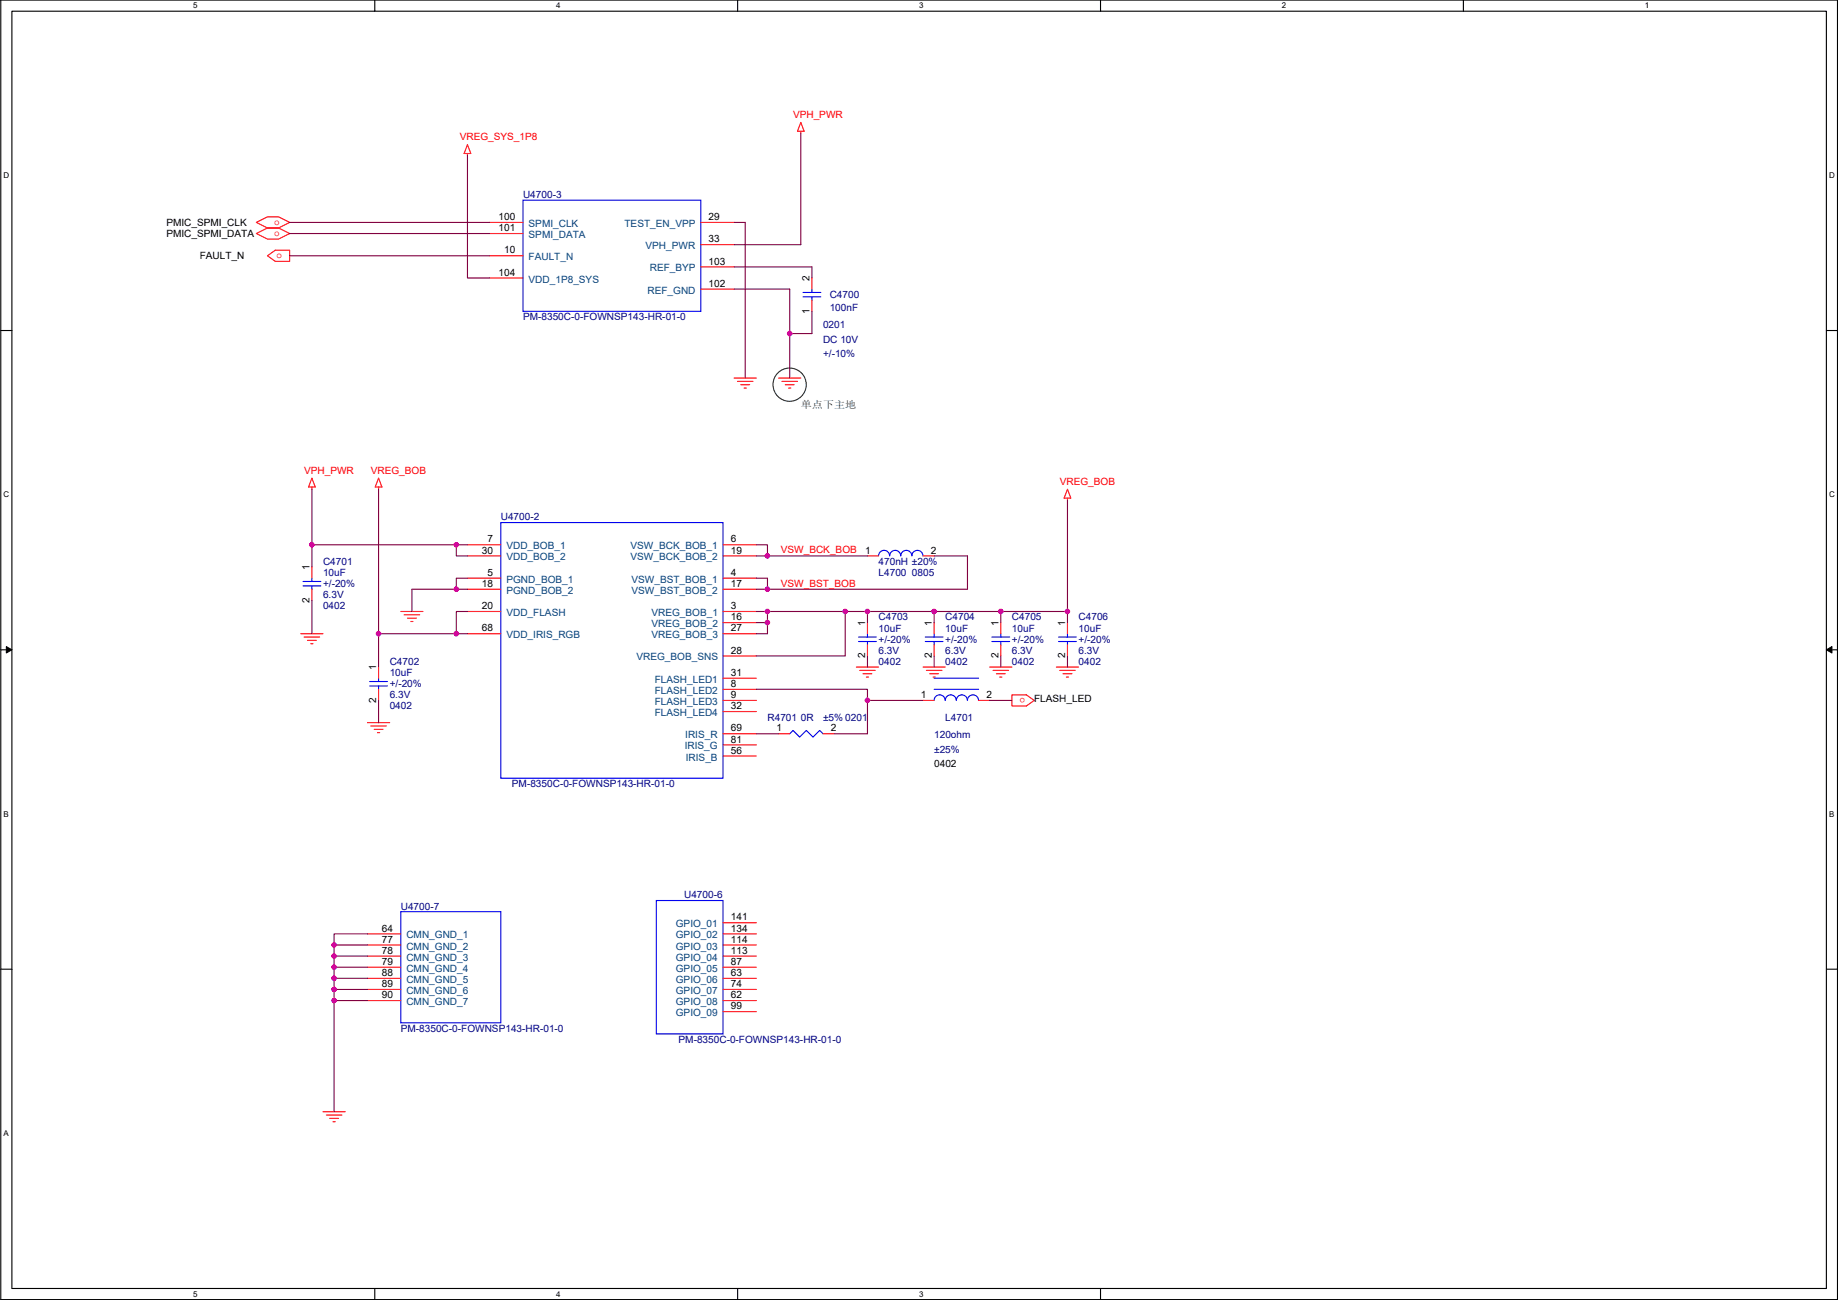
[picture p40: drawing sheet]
<svg xmlns="http://www.w3.org/2000/svg" width="420mm" height="297mm" viewBox="0 0 420 297" stroke-linecap="round" stroke-linejoin="round" font-family="sans-serif">
<defs><g id="words">
<g font-size="2.3" fill="#f00">
<text x="181.3" y="27">VPH_PWR</text>
<text x="105.1" y="32">VREG_SYS_1P8</text>
<text x="62.7" y="51.4">o</text>
<text x="62.7" y="53.9">o</text>
<text x="63.2" y="59">o</text>
<text x="69.5" y="108.2">VPH_PWR</text>
<text x="84.8" y="108.2">VREG_BOB</text>
<text x="242.2" y="110.8">VREG_BOB</text>
<text x="178.5" y="126.4">VSW_BCK_BOB</text>
<text x="178.5" y="134">VSW_BST_BOB</text>
<text x="234.4" y="159.4" transform="rotate(180 234.4 159.4)">o</text>
</g>
<g font-size="2.3" fill="#000080">
<text x="119.6" y="45.3">U4700-3</text>
<text x="189.7" y="68.1">C4700</text>
<text x="189.7" y="71.2">100nF</text>
<text x="119.6" y="73.2">PM-8350C-0-FOWNSP143-HR-01-0</text>
<text x="188.1" y="75">0201</text>
<text x="188.1" y="78.3">DC 10V</text>
<text x="188.1" y="81.6">+/-10%</text>
<text x="114.5" y="118.9">U4700-2</text>
<text x="73.8" y="129.1">C4701</text>
<text x="73.8" y="131.6">10uF</text>
<text x="200.8" y="131.6">L4700</text>
<text x="200.8" y="129.1">470nH ±20%</text>
<text x="208.5" y="131.6">0805</text>
<text x="73.8" y="136.7">6.3V</text>
<text x="73.8" y="134.2">+/-20%</text>
<text x="73.8" y="139.2">0402</text>
<text x="200.8" y="141.8">C4703</text>
<text x="216.1" y="141.8">C4704</text>
<text x="231.3" y="141.8">C4705</text>
<text x="246.6" y="141.8">C4706</text>
<text x="200.8" y="144.3">10uF</text>
<text x="200.8" y="149.4">6.3V</text>
<text x="200.8" y="146.9">+/-20%</text>
<text x="216.1" y="144.3">10uF</text>
<text x="216.1" y="149.4">6.3V</text>
<text x="216.1" y="146.9">+/-20%</text>
<text x="231.3" y="144.3">10uF</text>
<text x="231.3" y="149.4">6.3V</text>
<text x="231.3" y="146.9">+/-20%</text>
<text x="246.6" y="144.3">10uF</text>
<text x="246.6" y="149.4">6.3V</text>
<text x="246.6" y="146.9">+/-20%</text>
<text x="89.1" y="151.9">C4702</text>
<text x="89.1" y="154.5">10uF</text>
<text x="200.8" y="151.9">0402</text>
<text x="216.1" y="151.9">0402</text>
<text x="231.3" y="151.9">0402</text>
<text x="246.6" y="151.9">0402</text>
<text x="89.1" y="159.6">6.3V</text>
<text x="89.1" y="157">+/-20%</text>
<text x="89.1" y="162.1">0402</text>
<text x="175.4" y="164.6">R4701</text>
<text x="183.1" y="164.6">0R</text>
<text x="188.1" y="164.6">±5% 0201</text>
<text x="216.1" y="164.6">L4701</text>
<text x="213.5" y="168.7">120ohm</text>
<text x="213.5" y="172">±25%</text>
<text x="117" y="179.9">PM-8350C-0-FOWNSP143-HR-01-0</text>
<text x="91.6" y="207.8">U4700-7</text>
<text x="156.4" y="205.3">U4700-6</text>
<text x="91.6" y="235.8">PM-8350C-0-FOWNSP143-HR-01-0</text>
<text x="155.1" y="238.3">PM-8350C-0-FOWNSP143-HR-01-0</text>
</g>
<g font-size="2.3">
<text x="38" y="51.6">PMIC_SPMI_CLK</text>
<text x="114" y="50.3">100</text>
<text x="114" y="52.8">101</text>
<text x="162" y="50.3">29</text>
<text x="38" y="54.1">PMIC_SPMI_DATA</text>
<text x="45.6" y="59.2">FAULT_N</text>
<text x="115.2" y="57.9">10</text>
<text x="162" y="55.4">33</text>
<text x="114" y="63">104</text>
<text x="162" y="60.5">103</text>
<text x="162" y="65.5">102</text>
<text x="185.1" y="64.3" transform="rotate(-90 185.1 64.3)">2</text>
<text x="185.1" y="71.7" transform="rotate(-90 185.1 71.7)">1</text>
<text x="111.4" y="124">7</text>
<text x="167.1" y="124">6</text>
<text x="70.8" y="130.3" transform="rotate(-90 70.8 130.3)">1</text>
<text x="110.2" y="126.5">30</text>
<text x="111.4" y="131.6">5</text>
<text x="167.1" y="126.5">19</text>
<text x="167.1" y="131.6">4</text>
<text x="197.8" y="126.5">1</text>
<text x="212.8" y="126.5">2</text>
<text x="70.8" y="137.7" transform="rotate(-90 70.8 137.7)">2</text>
<text x="110.2" y="134.1">18</text>
<text x="167.1" y="134.1">17</text>
<text x="110.2" y="139.2">20</text>
<text x="167.1" y="139.2">3</text>
<text x="167.1" y="141.7">16</text>
<text x="197.8" y="143" transform="rotate(-90 197.8 143)">1</text>
<text x="213" y="143" transform="rotate(-90 213 143)">1</text>
<text x="228.2" y="143" transform="rotate(-90 228.2 143)">1</text>
<text x="243.5" y="143" transform="rotate(-90 243.5 143)">1</text>
<text x="110.2" y="144.3">68</text>
<text x="167.1" y="144.3">27</text>
<text x="167.1" y="149.4">28</text>
<text x="86" y="153.2" transform="rotate(-90 86 153.2)">1</text>
<text x="167.1" y="154.4">31</text>
<text x="197.8" y="150.4" transform="rotate(-90 197.8 150.4)">2</text>
<text x="213" y="150.4" transform="rotate(-90 213 150.4)">2</text>
<text x="228.2" y="150.4" transform="rotate(-90 228.2 150.4)">2</text>
<text x="243.5" y="150.4" transform="rotate(-90 243.5 150.4)">2</text>
<text x="86" y="160.6" transform="rotate(-90 86 160.6)">2</text>
<text x="167.1" y="157">8</text>
<text x="167.1" y="159.5">9</text>
<text x="210.5" y="159.5">1</text>
<text x="225.5" y="159.5">2</text>
<text x="236.4" y="160.3">FLASH_LED</text>
<text x="167.1" y="167.1">69</text>
<text x="167.1" y="162.1">32</text>
<text x="177.5" y="167.1">1</text>
<text x="189.9" y="167.1">2</text>
<text x="167.1" y="172.2">56</text>
<text x="167.1" y="169.7">81</text>
<text x="213.5" y="175.3">0402</text>
<text x="87.3" y="212.9">64</text>
<text x="87.3" y="215.4">77</text>
<text x="167.1" y="210.3">141</text>
<text x="167.1" y="212.9">134</text>
<text x="167.1" y="215.4">114</text>
<text x="87.3" y="217.9">78</text>
<text x="87.3" y="220.5">79</text>
<text x="167.1" y="217.9">113</text>
<text x="167.1" y="220.5">87</text>
<text x="87.3" y="223">88</text>
<text x="87.3" y="225.6">89</text>
<text x="167.1" y="223">63</text>
<text x="167.1" y="225.6">74</text>
<text x="87.3" y="228.1">90</text>
<text x="167.1" y="228.1">62</text>
<text x="167.1" y="230.6">99</text>
</g>
<g font-size="2.3" fill="#004080">
<text x="120.8" y="51.9">SPMI_CLK</text>
<text x="142.8" y="51.9">TEST_EN_VPP</text>
<text x="120.8" y="54.4">SPMI_DATA</text>
<text x="120.8" y="59.5">FAULT_N</text>
<text x="147.6" y="56.9">VPH_PWR</text>
<text x="120.8" y="64.6">VDD_1P8_SYS</text>
<text x="148.5" y="62">REF_BYP</text>
<text x="148" y="67.1">REF_GND</text>
<text x="115.7" y="125.5">VDD_BOB_1</text>
<text x="144.1" y="125.5">VSW_BCK_BOB_1</text>
<text x="115.7" y="128.1">VDD_BOB_2</text>
<text x="144.1" y="128.1">VSW_BCK_BOB_2</text>
<text x="115.7" y="133.1">PGND_BOB_1</text>
<text x="115.7" y="135.7">PGND_BOB_2</text>
<text x="144.4" y="133.1">VSW_BST_BOB_1</text>
<text x="144.4" y="135.7">VSW_BST_BOB_2</text>
<text x="115.7" y="140.8">VDD_FLASH</text>
<text x="148.9" y="140.8">VREG_BOB_1</text>
<text x="148.9" y="143.3">VREG_BOB_2</text>
<text x="115.7" y="145.8">VDD_IRIS_RGB</text>
<text x="148.9" y="145.8">VREG_BOB_3</text>
<text x="145.5" y="150.9">VREG_BOB_SNS</text>
<text x="149.7" y="156">FLASH_LED1</text>
<text x="149.7" y="158.5">FLASH_LED2</text>
<text x="149.7" y="161.1">FLASH_LED3</text>
<text x="149.7" y="163.6">FLASH_LED4</text>
<text x="156.5" y="171.2">IRIS_G</text>
<text x="156.6" y="168.7">IRIS_R</text>
<text x="156.8" y="173.8">IRIS_B</text>
<text x="92.9" y="214.4">CMN_GND_1</text>
<text x="154.5" y="211.9">GPIO_01</text>
<text x="154.5" y="214.4">GPIO_02</text>
<text x="92.9" y="217">CMN_GND_2</text>
<text x="92.9" y="219.5">CMN_GND_3</text>
<text x="154.5" y="217">GPIO_03</text>
<text x="154.5" y="219.5">GPIO_04</text>
<text x="92.9" y="222">CMN_GND_4</text>
<text x="92.9" y="224.6">CMN_GND_5</text>
<text x="92.9" y="227.1">CMN_GND_6</text>
<text x="154.5" y="222">GPIO_05</text>
<text x="154.5" y="224.6">GPIO_06</text>
<text x="154.5" y="227.1">GPIO_07</text>
<text x="92.9" y="229.7">CMN_GND_7</text>
<text x="154.5" y="229.7">GPIO_08</text>
<text x="154.5" y="232.2">GPIO_09</text>
</g>
<text font-size="2.3" fill="#008000" x="183.1" y="93.3">单点下主地</text>
<g font-size="1.8">
<text x="44.2" y="1.9">5</text>
<text x="127.1" y="1.9">4</text>
<text x="210.1" y="1.9">3</text>
<text x="293" y="1.9">2</text>
<text x="376" y="1.9">1</text>
<text x=".8" y="40.7">D</text>
<text x="418.1" y="40.7">D</text>
<text x=".8" y="113.6">C</text>
<text x="418.1" y="113.6">C</text>
<text x=".8" y="186.6">B</text>
<text x="418.1" y="186.6">B</text>
<text x=".8" y="259.5">A</text>
<text x="44.2" y="296.3">5</text>
<text x="127.1" y="296.3">4</text>
<text x="210.1" y="296.3">3</text>
</g>
</g></defs>
<path d="M.2 0h419.8v296.9h-419.8zM2.7 2.6h414.8v291.8h-414.8z" fill="none" stroke="#000" stroke-width=".25"/>
<g fill="#fff">
<path d="M44.2 .3h1v2h-1z"/>
<path d="M44.2 294.7h1v2h-1z"/>
</g>
<path d="M85.7 0v2.6M85.7 294.4v2.5" fill="none" stroke="#000" stroke-width=".25"/>
<g fill="#fff">
<path d="M127.1 .3h1v2h-1z"/>
<path d="M127.1 294.7h1v2h-1z"/>
</g>
<path d="M168.6 0v2.6M168.6 294.4v2.5" fill="none" stroke="#000" stroke-width=".25"/>
<g fill="#fff">
<path d="M210.1 .3h1v2h-1z"/>
<path d="M210.1 294.7h1v2h-1z"/>
</g>
<path d="M251.6 0v2.6M251.6 294.4v2.5" fill="none" stroke="#000" stroke-width=".25"/>
<path d="M293 .3h1v2h-1z" fill="#fff"/>
<path d="M334.5 0v2.6" fill="none" stroke="#000" stroke-width=".25"/>
<g fill="#fff">
<path d="M376 .3h1v2h-1z"/>
<path d="M.8 39h1.3v2.1h-1.3z"/>
<path d="M418.1 39h1.3v2.1h-1.3z"/>
<path d="M.8 112h1.3v2h-1.3z"/>
<path d="M418.1 112h1.3v2h-1.3z"/>
</g>
<path d="M.2 75.5h2.5M417.5 75.5h2.5" fill="none" stroke="#000" stroke-width=".25"/>
<g fill="#fff">
<path d="M.8 185h1.2v2h-1.2z"/>
<path d="M418.1 185h1.2v2h-1.2z"/>
</g>
<path d="M.2 148.5h2.5M417.5 148.5h2.5" fill="none" stroke="#000" stroke-width=".25"/>
<path d="M1.4 147.7l1.3 .8-1.3 .7zM417.5 148.5l1.3-.8v1.5z" fill="#000" stroke="#000" stroke-width=".23"/>
<path d="M.8 257.9h1.2v2h-1.2z" fill="#fff"/>
<path d="M.2 221.4h2.5M417.5 221.4h2.5" fill="none" stroke="#000" stroke-width=".25"/>
<circle cx="180.5" cy="87.9" r="3.8" fill="none" stroke="#008000" stroke-width=".25"/>
<g fill="none" stroke="#f00" stroke-width=".25">
<path d="M106.9 35.1v.5M106.9 33l.7 2.1h-1.5zM183.1 28l.7 2h-1.5zM183.1 30v.5M58.6 50.8l2.5-1.2h2.6l2.5 1.2-2.5 1.3h-2.6zM58.6 53.4l2.5-1.3h2.6l2.5 1.3-2.5 1.2h-2.6zM61.1 58.4l1.8-1.2h3.3v2.5h-3.3zM111.9 50.8h7.7M111.9 53.4h7.7M111.9 58.4h7.7M160.2 50.8h7.6M160.2 55.9h7.6"/>
<path d="M111.9 63.5h7.7M160.2 61h7.6M160.2 66.1h7.6M185.6 68.6v2.5M185.6 63.5v2.6M167.8 86.4h5.1M168.6 87.1h3.5M169.3 87.9h2.1M170.1 88.7h.5M178 86.4h5.1M178.7 87.1h3.6M179.5 87.9h2"/>
<path d="M180.3 88.7h.5M71.3 111.3v.5M71.3 109.2l.8 2.1h-1.6zM86.5 111.3v.5M86.5 109.2l.8 2.1h-1.5zM244 111.8l.8 2h-1.5zM244 113.8v.5M71.3 129.6v2.5M71.3 134.6v2.6M91.6 139.7h5.1M106.9 124.5h7.6M106.9 127h7.6"/>
<path d="M106.9 132.1h7.6M106.9 134.6h7.6M106.9 139.7h7.6M165.3 124.5h7.6M165.3 127h7.6M165.3 132.1h7.6M165.3 134.6h7.6M165.3 139.7h7.6M198.3 127h2.5M211 127h2.5M68.8 144.8h5M69.5 145.6h3.6"/>
<path d="M70.3 146.3h2M71 147.1h.6M86.5 152.4v2.6M86.5 157.5v2.5M92.4 140.5h3.5M93.1 141.2h2.1M93.9 142h.5M106.9 144.8h7.6M165.3 142.3h7.6M165.3 144.8h7.6M165.3 149.9h7.6M165.3 155h7.6"/>
<path d="M165.3 157.5h7.6M195.8 152.4h5M196.5 153.2h3.6M197.3 153.9h2M198 154.7h.6M198.3 142.3v2.5M198.3 147.3v2.6M211 152.4h5.1M211.8 153.2h3.5M212.5 153.9h2.1M213.3 154.7h.5M213.5 142.3v2.5"/>
<path d="M213.5 147.3v2.6M226.2 152.4h5.1M227 153.2h3.6M227.8 153.9h2M228.5 154.7h.5M228.8 142.3v2.5M228.8 147.3v2.6M231.3 158.8h3.3l1.8 1.2-1.8 1.3h-3.3zM241.5 152.4h5.1M242.2 153.2h3.6M243 153.9h2M243.8 154.7h.5"/>
<path d="M244 142.3v2.5M244 147.3v2.6M84 165.1h5.1M84.8 165.9h3.5M85.5 166.6h2.1M86.3 167.4h.5M165.3 160h7.6M165.3 162.6h7.6M165.3 167.7h7.6M165.3 170.2h7.6M165.3 172.7h7.6M178 167.7h2.5"/>
<path d="M188.1 167.7h2.6M211 160h2.5M223.7 160h2.5M84 213.4h7.6M84 215.9h7.6M84 218.5h7.6M165.3 210.8h7.6M165.3 213.4h7.6M165.3 215.9h7.6M165.3 218.5h7.6M84 221h7.6M84 223.5h7.6"/>
<path d="M84 226.1h7.6M84 228.6h7.6M165.3 221h7.6M165.3 223.5h7.6M165.3 226.1h7.6M165.3 228.6h7.6M165.3 231.2h7.6M73.8 254h5.1M74.6 254.8h3.6M75.4 255.5h2M76.1 256.3h.5"/>
</g>
<g fill="none" stroke="#00f" stroke-width=".25">
<path d="M119.6 45.7h40.6v25.4h-40.6zM183.6 67.8h4M183.6 66.8h4M185.6 67.8v.8M185.6 66.1v.7M114.5 119.4h50.8v58.4h-50.8zM69.3 132.9h4M69.3 133.9h4M71.3 132.1v.8M71.3 133.9v.7M200.8 127a1.26 1.26 0 0 1 1.3-1.2 1.26 1.26 0 0 1 1.3 1.2M203.4 127a1.26 1.26 0 0 1 1.2-1.2 1.26 1.26 0 0 1 1.3 1.2 1.27 1.27 0 0 1 1.3-1.2 1.27 1.27 0 0 1 1.2 1.2"/>
<path d="M208.5 127a1.26 1.26 0 0 1 1.2-1.2 1.26 1.26 0 0 1 1.3 1.2M84.5 155.7h4.1M84.5 156.7h4.1M86.5 155v.7M86.5 156.7v.8M196.3 145.6h4M196.3 146.6h4M198.3 144.8v.8M198.3 146.6v.7M211.5 145.6h4.1M211.5 146.6h4.1M213.5 144.8v.8"/>
<path d="M213.5 146.6v.7M213.5 157.5h10.2M213.5 155h10.2M226.7 145.6h4.1M226.7 146.6h4.1M228.8 144.8v.8M228.8 146.6v.7M242 145.6h4.1M242 146.6h4.1M244 144.8v.8M244 146.6v.7M180.5 167.7l.8-.8 1.5 1.5 1.5-1.5 1.6 1.5 1.5-1.5 .7 .8"/>
<path d="M213.5 160a1.26 1.26 0 0 1 1.3-1.2 1.26 1.26 0 0 1 1.3 1.2 1.27 1.27 0 0 1 1.2-1.2 1.27 1.27 0 0 1 1.3 1.2 1.27 1.27 0 0 1 1.3-1.2 1.27 1.27 0 0 1 1.2 1.2 1.27 1.27 0 0 1 1.3-1.2 1.27 1.27 0 0 1 1.3 1.2M91.6 208.3h22.9v25.4h-22.9zM150 205.8h15.3v30.4h-15.3z"/>
</g>
<g fill="none" stroke="#800040" stroke-width=".25">
<path d="M106.9 35.6v27.9h5M183.1 30.5v25.4h-15.3M66.2 50.8h45.7M66.2 53.4h45.7M66.2 58.4h45.7M167.8 50.8h2.6v35.6M167.8 61h17.8v2.5M167.8 66.1h12.7v10.1M180.5 76.2v10.2M185.6 71.1v5.1h-5.1M71.3 111.8v12.7M86.5 111.8v33"/>
<path d="M244 114.3v28M71.3 124.5h33M71.3 124.5v5.1M71.3 137.2v7.6M104.3 134.6h-10.1v5.1M104.3 134.6h2.6M106.9 124.5h-2.6v2.5h2.6M106.9 132.1h-2.6v2.5M106.9 139.7h-2.6v5.1h2.6M172.9 124.5h2.5v2.5h22.9M172.9 132.1h2.5v2.5M172.9 139.7h2.5v2.6"/>
<path d="M172.9 127h2.5M172.9 134.6h2.5M175.4 139.7h17.8M193.2 139.7h5.1M193.2 139.7v10.2h-20.3M198.3 139.7v2.6M198.3 139.7h15.2M213.5 127h7.7v7.6h-45.8M213.5 139.7v2.6M213.5 139.7h15.3M228.8 139.7v2.6M228.8 139.7h15.2"/>
<path d="M86.5 144.8v7.6M86.5 144.8h17.8M172.9 142.3h2.5v2.5h-2.5M172.9 157.5h25.4v2.5M198.3 149.9v2.5M213.5 149.9v2.5M228.8 149.9v2.5M244 149.9v2.5M86.5 160v5.1M172.9 167.7h5.1M198.3 160v7.7h-7.6M198.3 160h12.7"/>
<path d="M226.2 160h5.1M76.4 215.9v2.6M76.4 218.5v2.5M76.4 215.9h7.6M76.4 218.5h7.6M84 213.4h-7.6v2.5M76.4 221v2.5M76.4 228.6v25.4M76.4 221h7.6M76.4 228.6h7.6M84 223.5h-7.6v2.6M84 226.1h-7.6v2.5"/>
</g>
<g fill="#f0f" stroke="#f0f" stroke-width=".25">
<circle cx="180.5" cy="76.2" r=".5"/>
<circle cx="104.3" cy="124.5" r=".5"/>
<circle cx="71.3" cy="124.5" r=".5"/>
<circle cx="104.3" cy="134.6" r=".5"/>
<circle cx="104.3" cy="144.8" r=".5"/>
<circle cx="86.5" cy="144.8" r=".5"/>
<circle cx="175.4" cy="127" r=".5"/>
<circle cx="175.4" cy="134.6" r=".5"/>
<circle cx="175.4" cy="142.2" r=".5"/>
<circle cx="175.4" cy="139.7" r=".5"/>
<circle cx="193.2" cy="139.7" r=".5"/>
<circle cx="213.5" cy="139.7" r=".5"/>
<circle cx="198.3" cy="139.7" r=".5"/>
<circle cx="244" cy="139.7" r=".5"/>
<circle cx="228.8" cy="139.7" r=".5"/>
<circle cx="76.4" cy="215.9" r=".5"/>
<circle cx="76.4" cy="218.4" r=".5"/>
<circle cx="76.4" cy="221" r=".5"/>
<circle cx="76.4" cy="223.5" r=".5"/>
<circle cx="76.4" cy="226.1" r=".5"/>
<circle cx="76.4" cy="228.6" r=".5"/>
<circle cx="198.3" cy="160" r=".5"/>
</g>
<use href="#words"/>
</svg>
